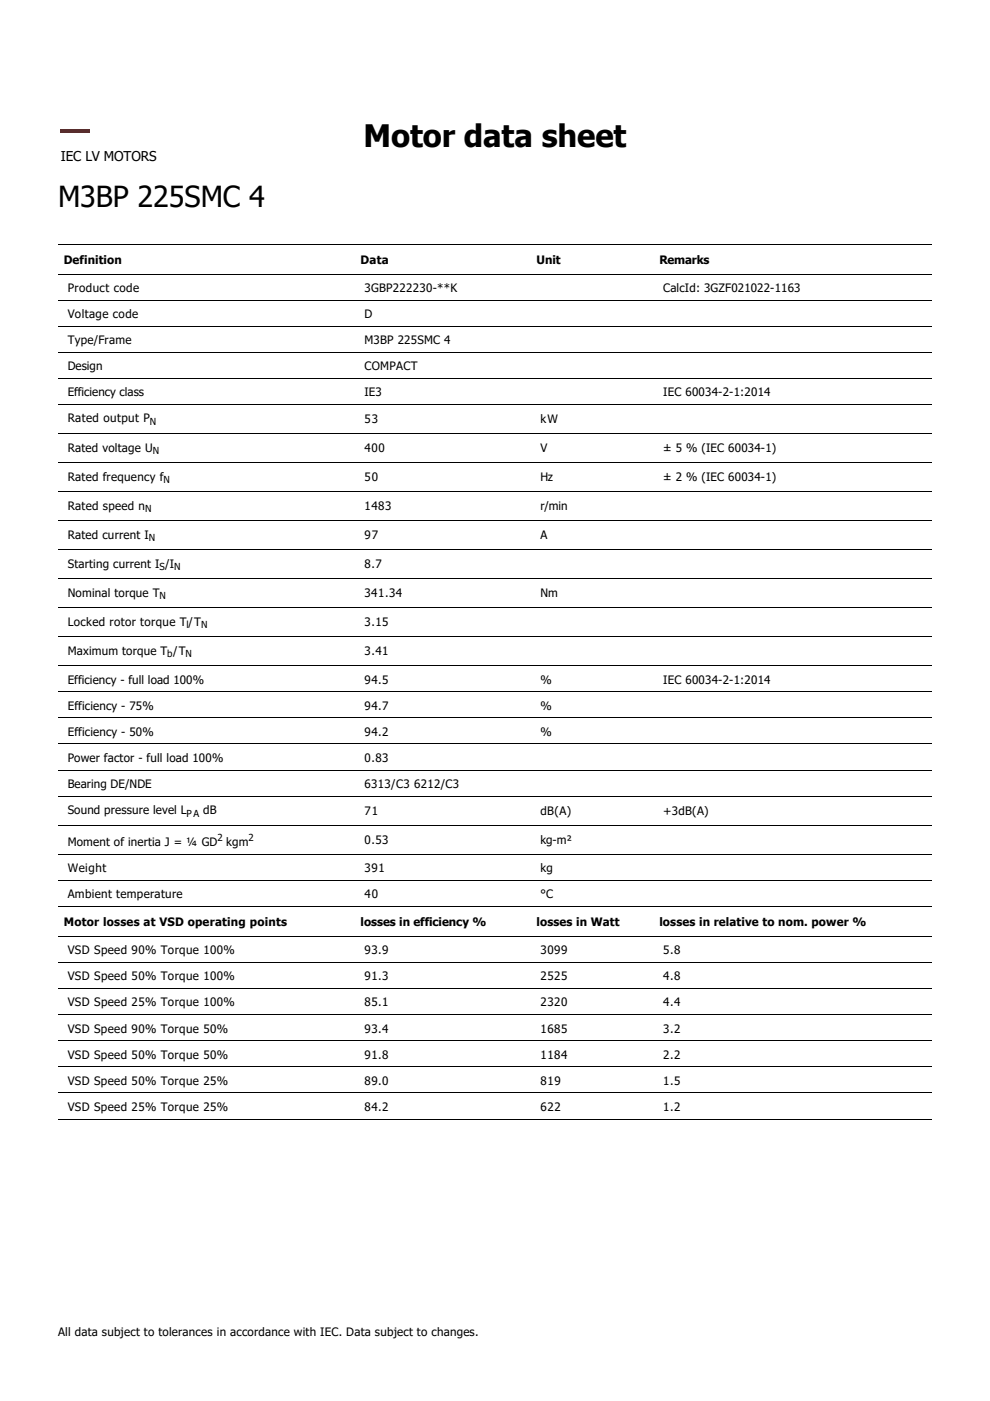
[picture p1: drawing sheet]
<svg xmlns="http://www.w3.org/2000/svg" width="210mm" height="297mm" viewBox="0 0 210 297" stroke-linecap="round" stroke-linejoin="round" font-family="sans-serif">
<defs><g id="words">
<text font-size="6.6" x="77.1" y="31.2">Motor data sheet</text>
<text font-size="6.1" x="12.3" y="43.9">M3BP 225SMC 4</text>
<text font-size="2.9" x="12.9" y="34.2">IEC LV MOTORS</text>
<g font-size="2.5">
<text x="13.5" y="56">Definition</text>
<text x="76.5" y="56">Data</text>
<text x="113.8" y="56">Unit</text>
<text x="139.8" y="56">Remarks</text>
<text x="14.3" y="61.9">Product code</text>
<text x="77.3" y="61.9">3GBP222230­**K</text>
<text x="140.6" y="61.9">CalcId: 3GZF021022­1163</text>
<text x="14.3" y="67.4">Voltage code</text>
<text x="77.3" y="67.4">D</text>
<text x="14.3" y="73">Type/Frame</text>
<text x="77.3" y="73">M3BP 225SMC 4</text>
<text x="14.3" y="78.5">Design</text>
<text x="77.3" y="78.5">COMPACT</text>
<text x="14.3" y="84">Efficiency class</text>
<text x="14.3" y="89.6">Rated output P</text>
<text x="77.3" y="84">IE3</text>
<text x="77.3" y="89.8">53</text>
<text x="114.6" y="89.8">kW</text>
<text x="140.6" y="84">IEC 60034­2­1:2014</text>
<text x="14.3" y="95.7">Rated voltage U</text>
<text x="77.3" y="95.9">400</text>
<text x="114.6" y="95.9">V</text>
<text x="140.6" y="95.9">± 5 % (IEC 60034­1)</text>
<text x="14.3" y="101.9">Rated frequency f</text>
<text x="77.3" y="102.1">50</text>
<text x="114.6" y="102.1">Hz</text>
<text x="140.6" y="102.1">± 2 % (IEC 60034­1)</text>
<text x="14.3" y="108">Rated speed n</text>
<text x="77.3" y="108.2">1483</text>
<text x="114.6" y="108.2">r/min</text>
<text x="14.3" y="114.2">Rated current I</text>
<text x="77.3" y="114.4">97</text>
<text x="114.6" y="114.4">A</text>
<text x="14.3" y="120.3">Starting current I /I</text>
<text x="77.3" y="120.5">8.7</text>
<text x="14.3" y="126.5">Nominal torque T</text>
<text x="77.3" y="126.7">341.34</text>
<text x="114.6" y="126.7">Nm</text>
<text x="14.3" y="132.6">Locked rotor torque T/T</text>
<text x="77.3" y="132.8">3.15</text>
<text x="14.3" y="138.8">Maximum torque T /T</text>
<text x="77.3" y="139">3.41</text>
<text x="14.3" y="144.9">Efficiency ­ full load 100%</text>
<text x="77.3" y="144.9">94.5</text>
<text x="114.6" y="144.9">%</text>
<text x="140.6" y="144.9">IEC 60034­2­1:2014</text>
<text x="14.3" y="150.5">Efficiency ­ 75%</text>
<text x="14.3" y="156">Efficiency ­ 50%</text>
<text x="77.3" y="150.5">94.7</text>
<text x="77.3" y="156">94.2</text>
<text x="114.6" y="150.5">%</text>
<text x="114.6" y="156">%</text>
<text x="14.3" y="161.5">Power factor ­ full load 100%</text>
<text x="77.3" y="161.5">0.83</text>
<text x="14.3" y="167.1">Bearing DE/NDE</text>
<text x="77.3" y="167.1">6313/C3 6212/C3</text>
<text x="14.3" y="172.6">Sound pressure level L</text>
<text x="43.1" y="172.6">dB</text>
<text x="77.3" y="172.8">71</text>
<text x="114.6" y="172.8">dB(A)</text>
<text x="140.6" y="172.8">+3dB(A)</text>
<text x="14.3" y="179.4">Moment of inertia J = ¼ GD</text>
<text x="48" y="179.4">kgm</text>
<text x="77.3" y="179">0.53</text>
<text x="114.6" y="179">kg­m²</text>
<text x="14.3" y="184.9">Weight</text>
<text x="77.3" y="184.9">391</text>
<text x="114.6" y="184.9">kg</text>
<text x="14.3" y="190.4">Ambient temperature</text>
<text x="77.3" y="190.4">40</text>
<text x="114.6" y="190.4">°C</text>
<text x="13.5" y="196.4">Motor losses at VSD operating points</text>
<text x="76.5" y="196.4">losses in efficiency %</text>
<text x="113.8" y="196.4">losses in Watt</text>
<text x="139.8" y="196.4">losses in relative to nom. power %</text>
<text x="14.3" y="202.3">VSD Speed 90% Torque 100%</text>
<text x="77.3" y="202.3">93.9</text>
<text x="114.6" y="202.3">3099</text>
<text x="140.6" y="202.3">5.8</text>
<text x="14.3" y="207.9">VSD Speed 50% Torque 100%</text>
<text x="77.3" y="207.9">91.3</text>
<text x="114.6" y="207.9">2525</text>
<text x="140.6" y="207.9">4.8</text>
<text x="14.3" y="213.4">VSD Speed 25% Torque 100%</text>
<text x="77.3" y="213.4">85.1</text>
<text x="114.6" y="213.4">2320</text>
<text x="140.6" y="213.4">4.4</text>
<text x="14.3" y="218.9">VSD Speed 90% Torque 50%</text>
<text x="77.3" y="218.9">93.4</text>
<text x="114.6" y="218.9">1685</text>
<text x="140.6" y="218.9">3.2</text>
<text x="14.3" y="224.5">VSD Speed 50% Torque 50%</text>
<text x="77.3" y="224.5">91.8</text>
<text x="114.6" y="224.5">1184</text>
<text x="140.6" y="224.5">2.2</text>
<text x="14.3" y="230">VSD Speed 50% Torque 25%</text>
<text x="77.3" y="230">89.0</text>
<text x="114.6" y="230">819</text>
<text x="140.6" y="230">1.5</text>
<text x="14.3" y="235.5">VSD Speed 25% Torque 25%</text>
<text x="77.3" y="235.5">84.2</text>
<text x="114.6" y="235.5">622</text>
<text x="140.6" y="235.5">1.2</text>
<text x="12.3" y="283.3">All data subject to tolerances in accordance with IEC. Data subject to changes.</text>
</g>
<g font-size="2">
<text x="31.8" y="90.2">N</text>
<text x="32.4" y="96.3">N</text>
<text x="34.6" y="102.5">N</text>
<text x="30.7" y="108.6">N</text>
<text x="31.6" y="114.8">N</text>
<text x="33.8" y="120.9">S</text>
<text x="36.9" y="120.9">N</text>
<text x="33.8" y="127.1">N</text>
<text x="39.6" y="133.2">l</text>
<text x="42.6" y="133.2">N</text>
<text x="35.5" y="139.4">b</text>
<text x="39.4" y="139.4">N</text>
<text x="39.6" y="173.2">PA</text>
<text x="46.1" y="178.3">2</text>
<text x="52.7" y="178.3">2</text>
</g>
</g></defs>
<g fill="none" stroke="#000" stroke-width=".21">
<path d="M12.3 51.8h185.3M12.3 58.1h185.3M12.3 63.6h185.3M12.3 69.2h185.3M12.3 74.7h185.3M12.3 80.3h185.3M12.3 85.8h185.3M12.3 91.9h185.3M12.3 98.1h185.3M12.3 104.2h185.3M12.3 110.4h185.3M12.3 116.5h185.3"/>
<path d="M12.3 122.7h185.3M12.3 128.8h185.3M12.3 135h185.3M12.3 141.1h185.3M12.3 146.7h185.3M12.3 152.2h185.3M12.3 157.7h185.3M12.3 163.3h185.3M12.3 168.8h185.3M12.3 175h185.3M12.3 181.1h185.3M12.3 186.6h185.3"/>
<path d="M12.3 192.2h185.3M12.3 198.5h185.3M12.3 204.1h185.3M12.3 209.6h185.3M12.3 215.1h185.3M12.3 237.3h185.3M12.3 220.7h185.3M12.3 226.2h185.3M12.3 231.7h185.3"/>
</g>
<path d="M12.9 27.5h6.2v.8h-6.2z" fill-rule="evenodd" fill="#f00"/>
<use href="#words"/>
</svg>
